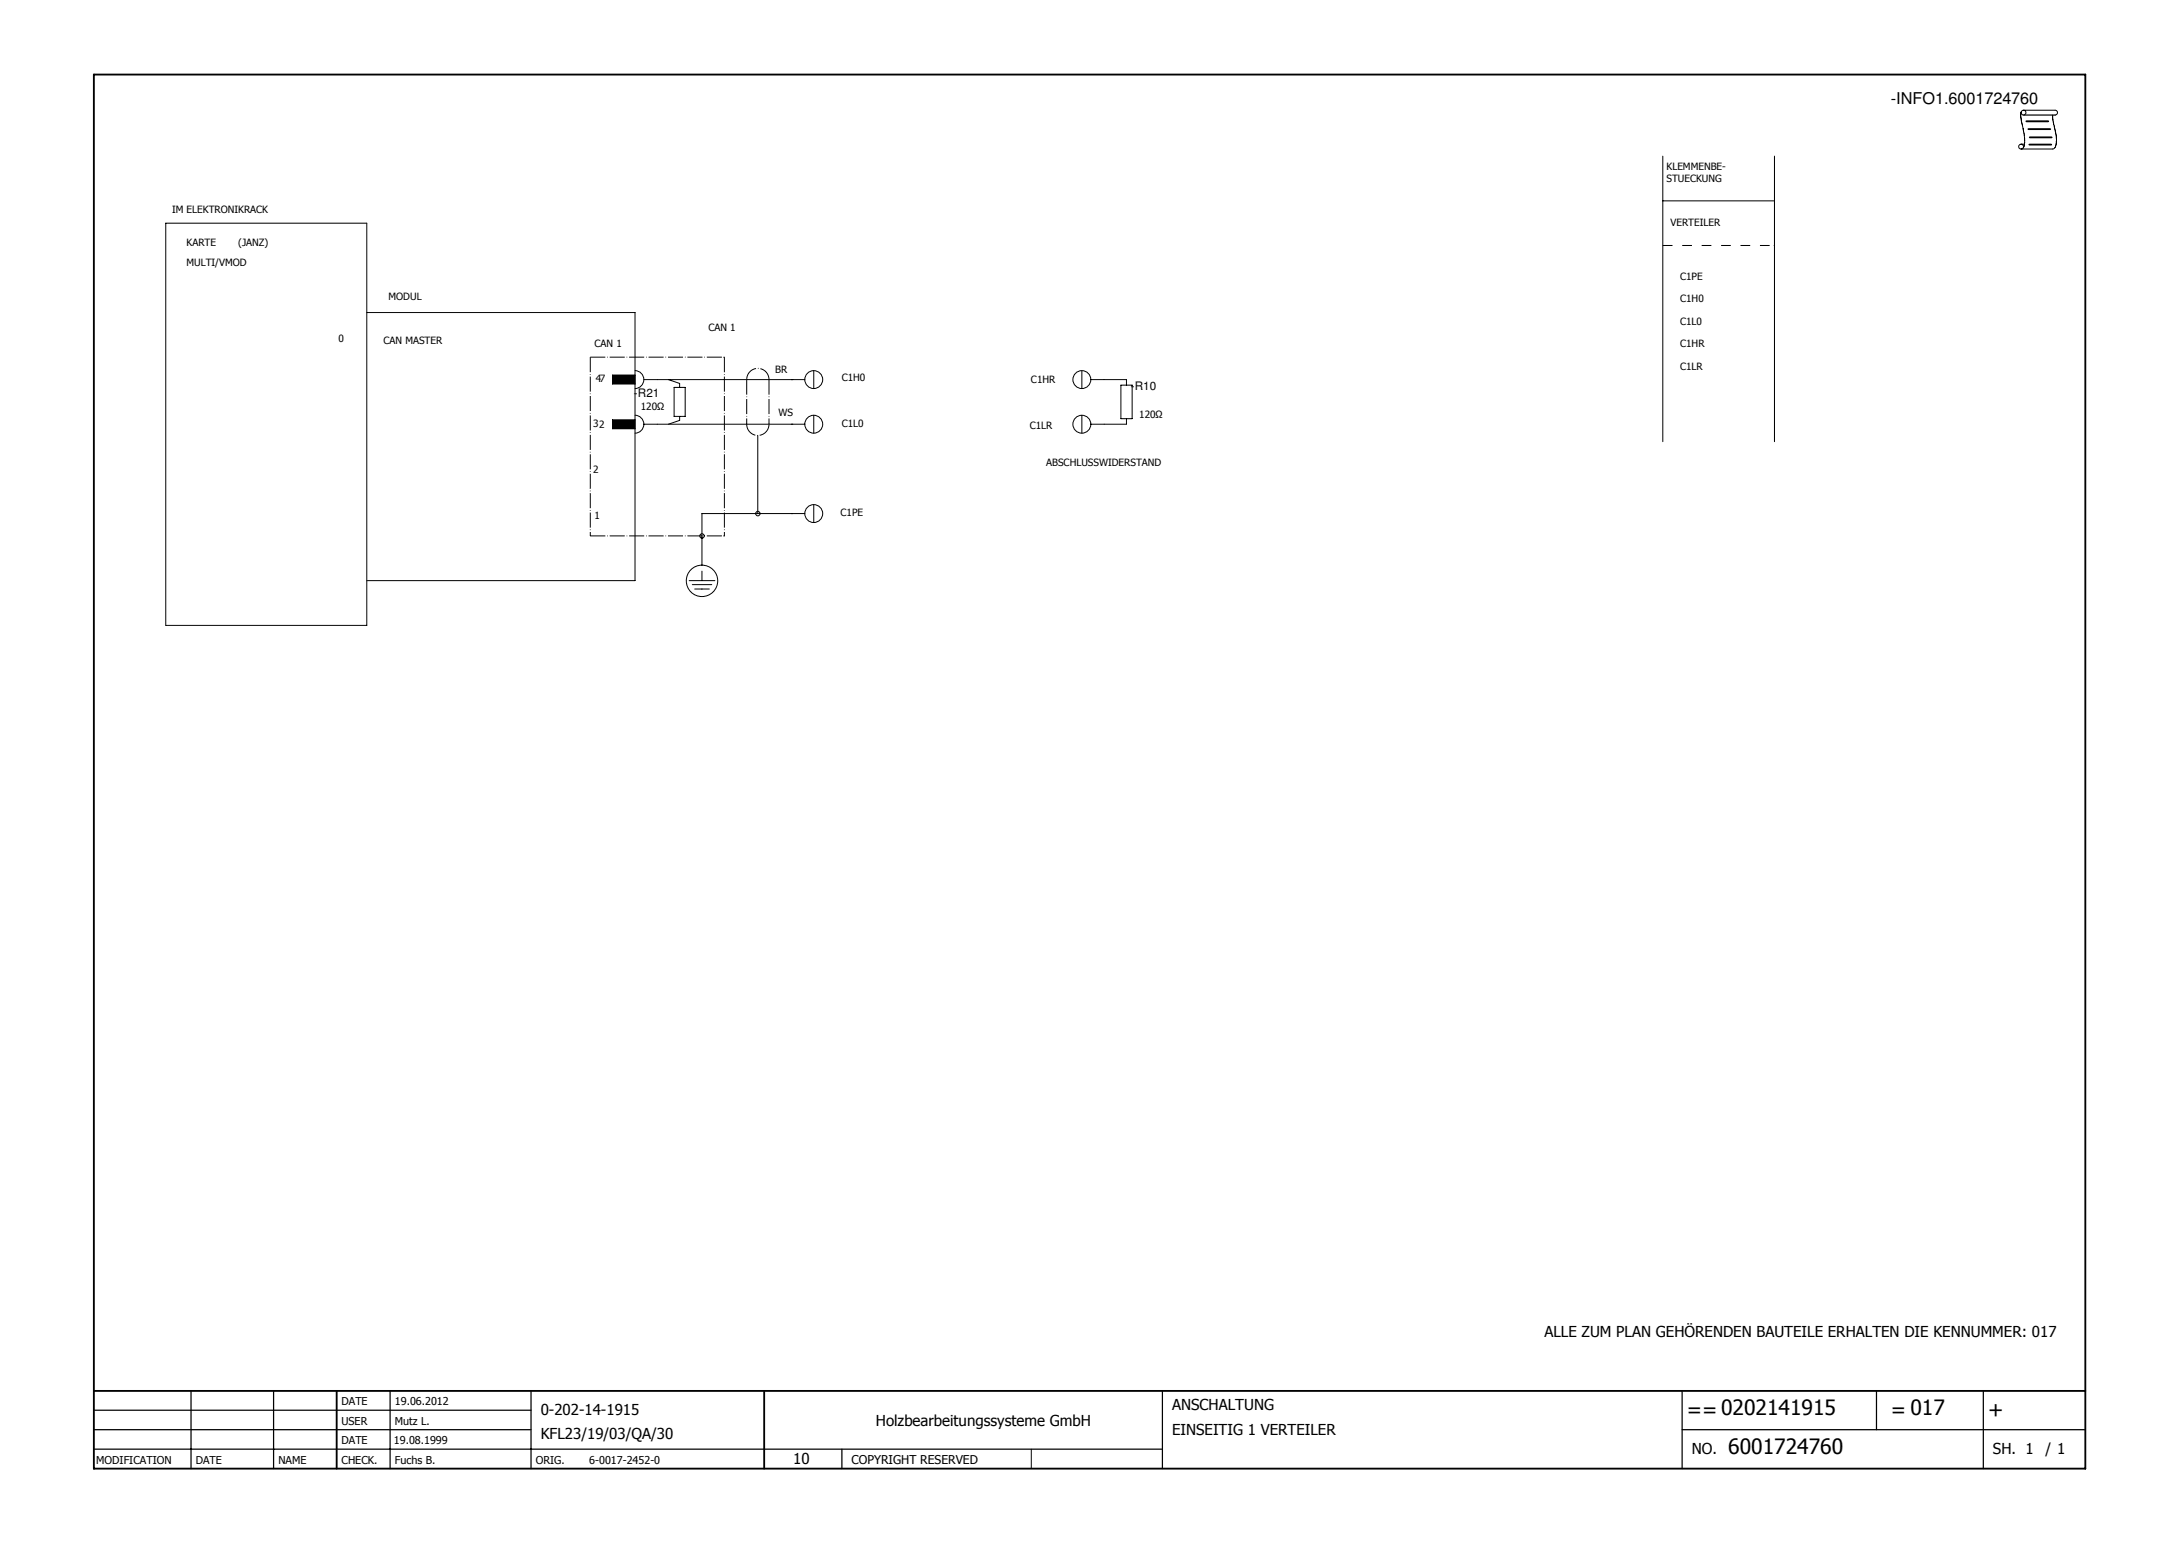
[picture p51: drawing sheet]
<svg xmlns="http://www.w3.org/2000/svg" width="297mm" height="211mm" viewBox="0 0 297 211" stroke-linecap="round" stroke-linejoin="round" font-family="sans-serif">
<defs><g id="words">
<g font-size="2.9">
<text x="230" y="193.2">==0202141915</text>
<text x="257.8" y="193.2">= 017</text>
<text x="271" y="193.2">+</text>
<text x="235.6" y="198.2">6001724760</text>
</g>
<text font-size="2.2" x="257.8" y="14.2">-INFO1.6001724760</text>
<g font-size="2.1">
<text x="210.5" y="182.3">ALLE ZUM PLAN GEHÖRENDEN BAUTEILE ERHALTEN DIE KENNUMMER: 017</text>
<text x="73.7" y="192.9">0-202-14-1915</text>
<text x="73.7" y="196.2">KFL23/19/03/QA/30</text>
<text x="119.4" y="194.4">Holzbearbeitungssysteme GmbH</text>
<text x="159.8" y="192.2">ANSCHALTUNG</text>
<text x="159.8" y="195.5">EINSEITIG 1 VERTEILER</text>
<text x="108.1" y="199.5">10</text>
<text x="230.6" y="198.2">NO.</text>
<text x="271.7" y="198.2">SH. 1</text>
<text x="278.8" y="198.2">/ 1</text>
</g>
<text font-size="1.7" x="116.1" y="199.5">COPYRIGHT RESERVED</text>
<g font-size="1.6">
<text x="154.1" y="53.1">-R10</text>
<text x="86.4" y="54.1">-R21</text>
</g>
<g font-size="1.5">
<text x="46.6" y="191.6">DATE</text>
<text x="53.8" y="191.6">19.06.2012</text>
<text x="46.6" y="194.2">USER</text>
<text x="46.6" y="196.9">DATE</text>
<text x="53.7" y="196.9">19.08.1999</text>
<text x="53.8" y="194.2">Mutz L.</text>
<text x="13.1" y="199.5">MODIFICATION</text>
<text x="26.7" y="199.5">DATE</text>
<text x="38" y="199.5">NAME</text>
<text x="46.6" y="199.5">CHECK.</text>
<text x="53.8" y="199.5">Fuchs B.</text>
<text x="73" y="199.5">ORIG.</text>
<text x="80.3" y="199.5">6-0017-2452-0</text>
</g>
<g font-size="1.4">
<text x="227.2" y="23.2">KLEMMENBE-</text>
<text x="23.4" y="29.1">IM ELEKTRONIKRACK</text>
<text x="227.2" y="24.8">STUECKUNG</text>
<text x="25.4" y="33.6">KARTE</text>
<text x="32.5" y="33.6">(JANZ)</text>
<text x="227.7" y="30.8">VERTEILER</text>
<text x="25.4" y="36.3">MULTI/VMOD</text>
<text x="53" y="40.9">MODUL</text>
<text x="229" y="38.2">C1PE</text>
<text x="229" y="41.2">C1H0</text>
<text x="46.1" y="46.6">0</text>
<text x="52.3" y="46.8">CAN MASTER</text>
<text x="81" y="47.2">CAN 1</text>
<text x="96.6" y="45.1">CAN 1</text>
<text x="229" y="44.3">C1L0</text>
<text x="229" y="47.3">C1HR</text>
<text x="81.2" y="52.1">47</text>
<text x="105.7" y="50.8">BR</text>
<text x="114.7" y="52">C1H0</text>
<text x="140.5" y="52.2">C1HR</text>
<text x="229" y="50.4">C1LR</text>
<text x="80.9" y="58.2">32</text>
<text x="87.4" y="55.9">120Ω</text>
<text x="106.1" y="56.7">WS</text>
<text x="114.7" y="58.2">C1L0</text>
<text x="140.4" y="58.5">C1LR</text>
<text x="155.3" y="56.9">120Ω</text>
<text x="80.9" y="64.5">2</text>
<text x="142.6" y="63.6">ABSCHLUSSWIDERSTAND</text>
<text x="81" y="70.7">1</text>
<text x="114.6" y="70.4">C1PE</text>
</g>
</g></defs>
<path d="M203 10l-190.4 190.4M12.7 112.2l125.9 88.2" fill="none" stroke="#fff" stroke-width=".14"/>
<path d="M12.8 10.2h271.5v190h-271.5zM12.8 189.6h271.5M45.9 189.6v10.6M104.2 189.6v10.6" fill="none" stroke="#010101" stroke-width=".25"/>
<g fill="none" stroke="#010101" stroke-width=".17">
<path d="M12.8 194.9h59.6M12.8 192.2h59.6M12.8 197.5h145.7M26 189.6v10.6M37.3 189.6v10.6M53.2 189.6v10.6M72.4 189.6v10.6M114.8 197.5v2.7M158.5 189.6v10.6M229.3 194.9h55M229.3 189.6v10.6M255.8 189.6v5.3"/>
<path d="M270.4 189.6v10.6"/>
</g>
<path d="M22.6 30.4h27.4v54.9h-27.4zM140.6 197.5v2.7" fill="none" stroke="#010101" stroke-width=".14"/>
<path d="M80.5 48.7v24.4" fill="none" stroke="#010101" stroke-width=".14" stroke-dasharray="2.1 .3 .1 .3" stroke-linecap="butt"/>
<path d="M80.4 72.9h.1v.2z" fill="#010101"/>
<path d="M80.5 73.1h18.2" fill="none" stroke="#010101" stroke-width=".14" stroke-dasharray="2.1 .3 .1 .3" stroke-linecap="butt"/>
<path d="M98.6 73l.2 .1h-.2z" fill="#010101"/>
<path d="M50 42.6h36.6v36.6h-36.6M89.6 51.7h18.5M91.1 51.7l1.5 .6v.5M91.9 52.8h1.5v4h-1.5zM92.6 56.8v.5l-1.5 .5M108.1 70h-12.4v3.1" fill="none" stroke="#010101" stroke-width=".14"/>
<path d="M80.5 48.7h18.2" fill="none" stroke="#010101" stroke-width=".14" stroke-dasharray="2.1 .3 .1 .3" stroke-linecap="butt"/>
<path d="M98.6 48.6l.2 .1h-.2z" fill="#010101"/>
<path d="M98.7 48.7v24.4" fill="none" stroke="#010101" stroke-width=".14" stroke-dasharray="2.1 .3 .1 .3" stroke-linecap="butt"/>
<path d="M98.7 72.9h.1l-.1 .2z" fill="#010101"/>
<path d="M101.8 51.7v6.1" fill="none" stroke="#010101" stroke-width=".14" stroke-dasharray="2.1 .3 .1 .3" stroke-linecap="butt"/>
<path d="M101.8 57.7v.2z" fill="#010101"/>
<path d="M101.8 57.8a1.52 1.52 0 0 0 1.5 1.6 1.52 1.52 0 0 0 1.5-1.6M104.8 51.7a1.52 1.52 0 0 0-1.5-1.5 1.52 1.52 0 0 0-1.5 1.5M104.8 57.9v-.1M104.8 51.7v6.1" fill="none" stroke="#010101" stroke-width=".14" stroke-dasharray="2.1 .3 .1 .3" stroke-linecap="butt"/>
<path d="M103.3 59.4v10.6" fill="none" stroke="#010101" stroke-width=".14"/>
<path d="M104.8 57.7h.1l-.1 .2z" fill="#010101"/>
<path d="M226.7 21.3v38.9M226.7 27.4h15.2M89.6 57.8h18.5M110.9 50.5v2.5M110.9 56.6v2.4M147.5 50.5v2.5M147.5 56.6v2.4M150.5 57.8h3.1M150.5 51.7h3.1M110.9 68.8v2.4" fill="none" stroke="#010101" stroke-width=".14"/>
<path d="M226.7 33.5h15.2" fill="none" stroke="#010101" stroke-width=".14" stroke-dasharray="1.3 1.3" stroke-linecap="butt"/>
<path d="M241.8 33.4l.1 .1h-.1z" fill="#010101"/>
<g fill="none" stroke="#010101" stroke-width=".14">
<path d="M275.5 15.3a6.9 6.9 0 0 0 .3 2.4v.2a3.6 3.6 0 0 1 0 2.2M275.5 19.7h.5M275.8 15h4.3a.33 .33 0 0 1 .4 .4 .33 .33 0 0 1-.4 .3M279.8 15.7l.2 1.2a5.3 5.3 0 0 1 .1 3.2l-.3 .2h-4.3M241.9 21.3v38.9M83.5 57.2h3.1v1.2h-3.1zM107.9 51.7h1.8M107.9 57.8h1.8M148.7 51.7h1.8M148.7 57.8h1.8M107.9 70h1.8"/>
<circle cx="275.5" cy="20" r=".33"/>
<circle cx="275.8" cy="15.4" r=".33"/>
<circle cx="110.9" cy="57.8" r="1.22"/>
<circle cx="110.9" cy="51.7" r="1.22"/>
<circle cx="147.5" cy="57.8" r="1.22"/>
<circle cx="147.5" cy="51.7" r="1.22"/>
<circle cx="110.9" cy="70" r="1.22"/>
</g>
<path d="M275.9 15.7h4.3" fill="none" stroke="#010101" stroke-width=".17"/>
<path d="M276.2 16.5h3M276.5 17.6h3M276.6 19.7h3M276.7 18.7h3" fill="none" stroke="#010101" stroke-width=".25"/>
<path d="M83.5 57.2h3.1v1.2h-3.1z" fill="#010101"/>
<path d="M83.5 51.1h3.1v1.2h-3.1zM86.6 56.6a1.22 1.22 0 0 1 1.2 1.2 1.22 1.22 0 0 1-1.2 1.2M86.6 50.5a1.22 1.22 0 0 1 1.2 1.2 1.22 1.22 0 0 1-1.2 1.3M87.8 57.8h1.8" fill="none" stroke="#010101" stroke-width=".14"/>
<path d="M83.5 51.1h3.1v1.2h-3.1z" fill="#010101"/>
<g fill="none" stroke="#010101" stroke-width=".14">
<path d="M87.8 51.7h1.8M152.8 52.5h1.5v4.6h-1.5zM153.6 51.7v.8M153.6 57.1v.7M93.9 79.2h3.6M94.4 79.7h2.6M95.7 73.1v3.9M95.7 77.9v1.3M94.7 80.3h2"/>
<circle cx="95.7" cy="79.2" r="2.14"/>
<circle cx="95.7" cy="73.1" r=".3"/>
<circle cx="103.3" cy="70" r=".31"/>
</g>
<use href="#words"/>
</svg>
